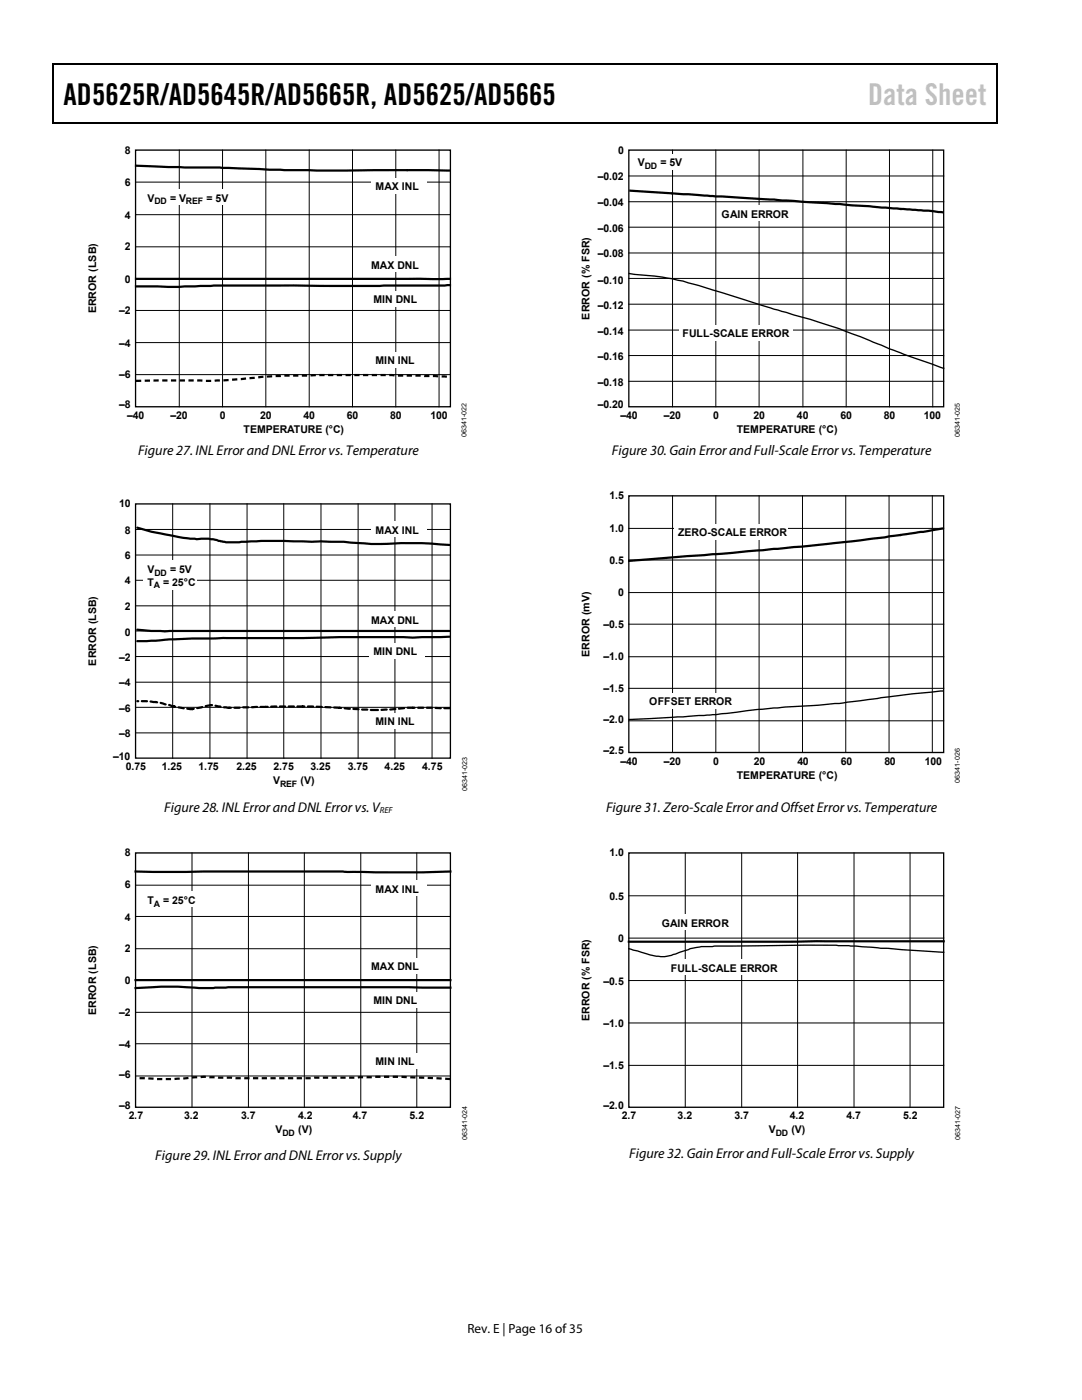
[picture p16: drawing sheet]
<svg xmlns="http://www.w3.org/2000/svg" width="216mm" height="279mm" viewBox="0 0 216 279" stroke-linecap="round" stroke-linejoin="round" font-family="sans-serif">
<defs><g id="words">
<text font-size="6" x="12.7" y="21">AD5625R/AD5645R/AD5665R, AD5625/AD5665</text>
<text font-size="6" fill="#c0c0c0" x="173.2" y="21">Data Sheet</text>
<g font-size="2.8">
<text x="27.5" y="90.9">Figure 27. INL Error and DNL Error vs. Temperature</text>
<text x="122.1" y="90.9">Figure 30. Gain Error and Full-Scale Error vs. Temperature</text>
<text x="32.8" y="162.1">Figure 28. INL Error and DNL Error vs. V</text>
<text x="120.9" y="162.1">Figure 31. Zero-Scale Error and Offset Error vs. Temperature</text>
<text x="31" y="231.5">Figure 29. INL Error and DNL Error vs. Supply</text>
<text x="125.6" y="231.1">Figure 32. Gain Error and Full-Scale Error vs. Supply</text>
</g>
<text font-size="2.6" x="93.3" y="266">Rev. E | Page 16 of 35</text>
<g font-size="2.1">
<text x="24.9" y="30.6">8</text>
<text x="119.3" y="35.9">–0.02</text>
<text x="123.3" y="30.6">0</text>
<text x="127.3" y="33.1">V</text>
<text x="131.8" y="33.1">= 5V</text>
<text x="24.9" y="37.1">6</text>
<text x="29.4" y="40.2">V</text>
<text x="33.9" y="40.2">= V</text>
<text x="41.2" y="40.2">= 5V</text>
<text x="75" y="37.9">MAX INL</text>
<text x="119.3" y="41.1">–0.04</text>
<text x="24.9" y="43.6">4</text>
<text x="119.3" y="46.2">–0.06</text>
<text x="144" y="43.4">GAIN ERROR</text>
<text x="24.9" y="50">2</text>
<text x="74.1" y="53.6">MAX DNL</text>
<text x="119.3" y="51.3">–0.08</text>
<text x="24.9" y="56.4">0</text>
<text x="119.3" y="56.6">–0.10</text>
<text x="19.2" y="62.5" transform="rotate(-90 19.2 62.5)">ERROR (LSB)</text>
<text x="23.7" y="62.7">–2</text>
<text x="74.5" y="60.4">MIN DNL</text>
<text x="117.6" y="63.8" transform="rotate(-90 117.6 63.8)">ERROR (% FSR)</text>
<text x="119.3" y="61.6">–0.12</text>
<text x="23.7" y="69.2">–4</text>
<text x="119.3" y="71.9">–0.16</text>
<text x="119.3" y="67">–0.14</text>
<text x="136.2" y="67.3">FULL-SCALE ERROR</text>
<text x="23.7" y="75.4">–6</text>
<text x="75" y="72.7">MIN INL</text>
<text x="119.3" y="77">–0.18</text>
<text x="23.7" y="81.5">–8</text>
<text x="25.4" y="83.6">–40</text>
<text x="34" y="83.6">–20</text>
<text x="43.8" y="83.6">0</text>
<text x="51.9" y="83.6">20</text>
<text x="60.5" y="83.6">40</text>
<text x="69.2" y="83.6">60</text>
<text x="77.8" y="83.6">80</text>
<text x="85.9" y="83.6">100</text>
<text x="119.3" y="81.5">–0.20</text>
<text x="123.8" y="83.6">–40</text>
<text x="132.5" y="83.6">–20</text>
<text x="142.3" y="83.6">0</text>
<text x="150.4" y="83.6">20</text>
<text x="159" y="83.6">40</text>
<text x="167.7" y="83.6">60</text>
<text x="176.4" y="83.6">80</text>
<text x="184.3" y="83.6">100</text>
<text x="48.6" y="86.4">TEMPERATURE (°C)</text>
<text x="147" y="86.4">TEMPERATURE (°C)</text>
<text x="23.7" y="101.3">10</text>
<text x="121.6" y="99.7">1.5</text>
<text x="24.9" y="106.6">8</text>
<text x="75" y="106.5">MAX INL</text>
<text x="121.6" y="106.1">1.0</text>
<text x="135.3" y="107">ZERO-SCALE ERROR</text>
<text x="24.9" y="111.6">6</text>
<text x="121.6" y="112.6">0.5</text>
<text x="24.9" y="116.6">4</text>
<text x="29.4" y="116.9">T</text>
<text x="29.4" y="114.3">V</text>
<text x="32.6" y="116.9">= 25°C</text>
<text x="33.9" y="114.3">= 5V</text>
<text x="123.3" y="119">0</text>
<text x="24.9" y="121.7">2</text>
<text x="74.1" y="124.4">MAX DNL</text>
<text x="120.4" y="125.4">–0.5</text>
<text x="23.7" y="131.9">–2</text>
<text x="24.9" y="126.8">0</text>
<text x="74.5" y="130.7">MIN DNL</text>
<text x="117.6" y="131" transform="rotate(-90 117.6 131)">ERROR (mV)</text>
<text x="120.4" y="131.7">–1.0</text>
<text x="19.2" y="132.8" transform="rotate(-90 19.2 132.8)">ERROR (LSB)</text>
<text x="23.7" y="136.9">–4</text>
<text x="23.7" y="142.1">–6</text>
<text x="120.4" y="138.2">–1.5</text>
<text x="129.6" y="140.6">OFFSET ERROR</text>
<text x="23.7" y="147.1">–8</text>
<text x="75" y="144.8">MIN INL</text>
<text x="120.4" y="144.4">–2.0</text>
<text x="22.6" y="151.6">–10</text>
<text x="25.1" y="153.7">0.75</text>
<text x="32.3" y="153.7">1.25</text>
<text x="39.6" y="153.7">1.75</text>
<text x="47.2" y="153.7">2.25</text>
<text x="54.6" y="153.7">2.75</text>
<text x="61.9" y="153.7">3.25</text>
<text x="69.4" y="153.7">3.75</text>
<text x="76.7" y="153.7">4.25</text>
<text x="84.3" y="153.7">4.75</text>
<text x="120.4" y="150.5">–2.5</text>
<text x="123.8" y="152.6">–40</text>
<text x="132.5" y="152.6">–20</text>
<text x="142.3" y="152.6">0</text>
<text x="147" y="155.4">TEMPERATURE (°C)</text>
<text x="150.4" y="152.6">20</text>
<text x="159.1" y="152.6">40</text>
<text x="167.8" y="152.6">60</text>
<text x="176.5" y="152.6">80</text>
<text x="184.6" y="152.6">100</text>
<text x="54.5" y="156.5">V</text>
<text x="60" y="156.5">(V)</text>
<text x="24.9" y="170.9">8</text>
<text x="121.6" y="170.9">1.0</text>
<text x="24.9" y="177.3">6</text>
<text x="75" y="178.1">MAX INL</text>
<text x="121.6" y="179.6">0.5</text>
<text x="24.9" y="183.8">4</text>
<text x="29.4" y="180.4">T</text>
<text x="32.6" y="180.4">= 25°C</text>
<text x="132.1" y="185">GAIN ERROR</text>
<text x="24.9" y="190.1">2</text>
<text x="123.3" y="188">0</text>
<text x="24.9" y="196.4">0</text>
<text x="74.1" y="193.7">MAX DNL</text>
<text x="120.4" y="196.6">–0.5</text>
<text x="133.9" y="193.9">FULL-SCALE ERROR</text>
<text x="19.2" y="202.5" transform="rotate(-90 19.2 202.5)">ERROR (LSB)</text>
<text x="23.7" y="202.7">–2</text>
<text x="74.5" y="200.4">MIN DNL</text>
<text x="117.6" y="203.7" transform="rotate(-90 117.6 203.7)">ERROR (% FSR)</text>
<text x="23.7" y="209.1">–4</text>
<text x="120.4" y="205">–1.0</text>
<text x="23.7" y="215.2">–6</text>
<text x="75" y="212.6">MIN INL</text>
<text x="120.4" y="213.4">–1.5</text>
<text x="23.7" y="221.3">–8</text>
<text x="120.4" y="221.3">–2.0</text>
<text x="25.7" y="223.4">2.7</text>
<text x="36.7" y="223.4">3.2</text>
<text x="48.1" y="223.4">3.7</text>
<text x="55" y="226.2">V</text>
<text x="59.5" y="223.4">4.2</text>
<text x="59.5" y="226.2">(V)</text>
<text x="70.4" y="223.4">4.7</text>
<text x="81.7" y="223.4">5.2</text>
<text x="124.1" y="223.4">2.7</text>
<text x="135.2" y="223.4">3.2</text>
<text x="146.5" y="223.4">3.7</text>
<text x="153.4" y="226.2">V</text>
<text x="157.6" y="223.4">4.2</text>
<text x="157.9" y="226.2">(V)</text>
<text x="168.9" y="223.4">4.7</text>
<text x="180.2" y="223.4">5.2</text>
</g>
<g font-size="1.8">
<text x="128.7" y="33.7">DD</text>
<text x="30.8" y="40.8">DD</text>
<text x="37.1" y="40.8">REF</text>
<text x="30.7" y="117.4">A</text>
<text x="30.8" y="114.9">DD</text>
<text x="55.9" y="157">REF</text>
<text x="75.8" y="162.3">REF</text>
<text x="30.7" y="180.9">A</text>
<text x="56.4" y="226.7">DD</text>
<text x="154.8" y="226.7">DD</text>
</g>
<g font-size="1.4">
<text x="93.1" y="87.2" transform="rotate(-90 93.1 87.2)">06341-022</text>
<text x="191.5" y="87.2" transform="rotate(-90 191.5 87.2)">06341-025</text>
<text x="93.2" y="157.8" transform="rotate(-90 93.2 157.8)">06341-023</text>
<text x="191.5" y="156.2" transform="rotate(-90 191.5 156.2)">06341-026</text>
<text x="93.2" y="227.5" transform="rotate(-90 93.2 227.5)">06341-024</text>
<text x="191.6" y="227.5" transform="rotate(-90 191.6 227.5)">06341-027</text>
</g>
</g></defs>
<path d="M10.5 12.7h.3v1h-.3zM198.8 12.7h.2v1h-.2zM198.8 12.7h.2v.3h-.2zM198.8 24.4h.2v.3h-.2z" fill="#000"/>
<path d="M10.5 12.8h188.3M10.7 13.7v11M198.9 13.7v11M10.5 24.5h188.3" fill="none" stroke="#000" stroke-width=".25"/>
<g fill="none" stroke="#000" stroke-width=".2">
<path d="M27.1 36.3h62.8M35.8 30v51.2M44.4 30v51.2M53 30v51.2M61.7 30v51.2M70.3 30v51.2M79 30v51.2M87.6 30v51.2M27.1 55.7h62.8M27.1 49.3h62.8M27.1 42.8h62.8M27.1 74.8h62.8"/>
<path d="M27.1 68.4h62.8M27.1 62h62.8"/>
</g>
<path d="M27.1 33.1l9.7 .3h7l12.9 .6h33.1M27.1 55.7h62.7M89.8 56.9l-14.1 .2-33-.1-6.9 .3-8.7-.1" fill="none" stroke="#000" stroke-width=".44"/>
<path d="M27.1 76l8.7-.1a118.2 118.2 0 0 0 17.9-.8 458.4 458.4 0 0 1 36.1 .1" fill="none" stroke="#000" stroke-width=".44" stroke-dasharray="1.1 .7" stroke-linecap="butt"/>
<path d="M27.1 30h62.8v51.2h-62.8z" fill="none" stroke="#000" stroke-width=".26"/>
<g fill="#fff">
<path d="M28.6 37.8h17.6v3.1h-17.6z"/>
<path d="M73.6 58h11v3.2h-11z"/>
<path d="M73.2 51.2h11v3.1h-11z"/>
<path d="M74.1 35.6h11v3.1h-11z"/>
<path d="M74.1 70.3h11v3.1h-11z"/>
</g>
<g fill="none" stroke="#000" stroke-width=".2">
<path d="M27.1 115.8h62.8M27.1 110.8h62.8M27.1 105.7h62.8M34.5 100.6v50.7M41.9 100.6v50.7M49.3 100.6v50.7M56.6 100.6v50.7M64 100.6v50.7M71.5 100.6v50.7M78.8 100.6v50.7M86.2 100.6v50.7M27.1 136.1h62.8"/>
<path d="M27.1 131h62.8M27.1 125.9h62.8M27.1 120.9h62.8M27.1 146.3h62.8M27.1 141.2h62.8"/>
</g>
<path d="M27.4 105.3l2.8 .8 2.7 .5a26.3 26.3 0 0 0 5.9 .9l.5 .1a9.9 9.9 0 0 1 4.6 .4l1.2 .2 3.1-.1a117.3 117.3 0 0 1 14 0 59.9 59.9 0 0 1 9.8 .3l2.1 .2 5.2-.2a89.4 89.4 0 0 1 10.4 .4M27.4 125.7l5.5 .3 56.8-.1M89.7 127.1l-7.3 .2-14.7-.1-7.3 .1-18.3 .1a110.4 110.4 0 0 0-11.9 .5l-2.8 .1" fill="none" stroke="#000" stroke-width=".44"/>
<path d="M31.1 140.1l-3.7-.2M34.7 141l-3.6-.9M38.4 141.5l-1.4-.1-2.3-.4M42.1 140.7l-3.7 .8M45.7 141.2l-3.6-.5M53 141.1l-7.3 .1M60.4 141l-7.4 .1M67.7 141.2l-7.3-.2M75 141.7l-7.3-.5M82.4 141.2l-7.4 .5M89.7 141.3l-7.3-.1" fill="none" stroke="#000" stroke-width=".44" stroke-dasharray="1.1 .7"/>
<path d="M27.1 100.6h62.8v50.7h-62.8z" fill="none" stroke="#000" stroke-width=".26"/>
<g fill="#fff">
<path d="M28.6 111.9h10.7v5.8h-10.7z"/>
<path d="M73.6 128.4h11v3.1h-11z"/>
<path d="M73.2 122h11v3.1h-11z"/>
<path d="M74.1 104.1h11v3.1h-11z"/>
<path d="M74.1 142.4h11v3.1h-11z"/>
</g>
<path d="M27.1 176.7h62.8M38.3 170.2v50.8M49.6 170.2v50.8M60.7 170.2v50.8M72 170.2v50.8M83.2 170.2v50.8M27.1 195.6h62.8M27.1 189.3h62.8M27.1 182.9h62.8M27.1 214.7h62.8M27.1 208.3h62.8M27.1 202h62.8" fill="none" stroke="#000" stroke-width=".2"/>
<path d="M27.1 173.9h41.3l8.3 .2 13.2-.2M27.1 195.6h62.8M89.9 197.1l-42.6-.1a78.6 78.6 0 0 1-11.8-.1h-3.4l-5 .3" fill="none" stroke="#000" stroke-width=".44"/>
<path d="M89.9 215.3a151.8 151.8 0 0 0-13.8-.4l-14.1 .3-17-.1a67.7 67.7 0 0 0-10.4 .2l-7.5-.1" fill="none" stroke="#000" stroke-width=".44" stroke-dasharray="1.1 .7" stroke-linecap="butt"/>
<path d="M27.1 170.2h62.8v50.8h-62.8z" fill="none" stroke="#000" stroke-width=".26"/>
<g fill="#fff">
<path d="M28.6 178h10.7v3.1h-10.7z"/>
<path d="M73.6 198.1h11v3h-11z"/>
<path d="M73.2 191.3h11v3.1h-11z"/>
<path d="M74.1 175.8h11v3.1h-11z"/>
<path d="M74.1 210.2h11v3.1h-11z"/>
</g>
<path d="M125.5 30h62.8v51.2h-62.8zM125.6 54.6l1 .2a63.8 63.8 0 0 1 17.5 3.6l10.4 3.3a159.8 159.8 0 0 1 21.4 7.2l4.4 1.8 8 2.8" fill="none" stroke="#000" stroke-width=".26"/>
<g fill="none" stroke="#000" stroke-width=".2">
<path d="M125.5 35.1h62.8M134.2 30v51.2M142.8 30v51.2M151.5 30v51.2M160.2 30v51.2M168.8 30v51.2M177.5 30v51.2M186.1 30v51.2M125.5 55.6h62.8M125.5 50.5h62.8M125.5 45.3h62.8M125.5 40.3h62.8"/>
<path d="M125.5 76.1h62.8M125.5 71h62.8M125.5 65.9h62.8M125.5 60.7h62.8"/>
</g>
<path d="M125.6 38l41.9 2.7 17.8 1.3 3 .4" fill="none" stroke="#000" stroke-width=".44"/>
<g fill="#fff">
<path d="M126.5 30.8h10.2v3.2h-10.2z"/>
<path d="M135.4 64.9h22.7v3.1h-22.7z"/>
<path d="M143.2 41h15v3.1h-15z"/>
</g>
<g fill="none" stroke="#000" stroke-width=".2">
<path d="M134.2 99v51.2M142.8 99v51.2M151.5 99v51.2M160.1 99v51.2M168.8 99v51.2M177.4 99v51.2M186 99v51.2M125.5 118.3h62.8M125.5 111.8h62.8M125.5 105.5h62.8M125.5 137.4h62.8M125.5 131.1h62.8"/>
<path d="M125.5 124.6h62.8M125.5 143.9h62.8"/>
</g>
<path d="M125.5 99h62.8v51.2h-62.8zM188.2 137.9l-8 .8a238.7 238.7 0 0 1-21.8 2.3 178.2 178.2 0 0 0-15.6 1.6l-17.2 1" fill="none" stroke="#000" stroke-width=".26"/>
<path d="M188.2 105.5l-5 .7a572.9 572.9 0 0 1-37.3 4.2l-20.3 1.5" fill="none" stroke="#000" stroke-width=".44"/>
<g fill="#fff">
<path d="M134.6 104.6h22.6v3.1h-22.6z"/>
<path d="M128.7 138.3h18.1v3.1h-18.1z"/>
</g>
<path d="M125.5 178.8h62.8M136.7 170.2v50.8M148 170.2v50.8M159.2 170.2v50.8M170.4 170.2v50.8M181.6 170.2v50.8M125.5 195.7h62.8M125.5 187.2h62.8M125.5 212.6h62.8M125.5 204.2h62.8" fill="none" stroke="#000" stroke-width=".2"/>
<path d="M188.3 187.9h-62.8" fill="none" stroke="#000" stroke-width=".44"/>
<path d="M125.5 170.2h62.8v50.8h-62.8zM125.5 189.3l1.7 .5a12 12 0 0 0 5.9 1l1.7-.4a15.1 15.1 0 0 1 7.3-1.5l8.2-.1a210.1 210.1 0 0 1 24 .3l14 1" fill="none" stroke="#000" stroke-width=".26"/>
<g fill="#fff">
<path d="M133.1 191.5h22.6v3.1h-22.6z"/>
<path d="M131.2 182.6h15v3h-15z"/>
</g>
<use href="#words"/>
</svg>
